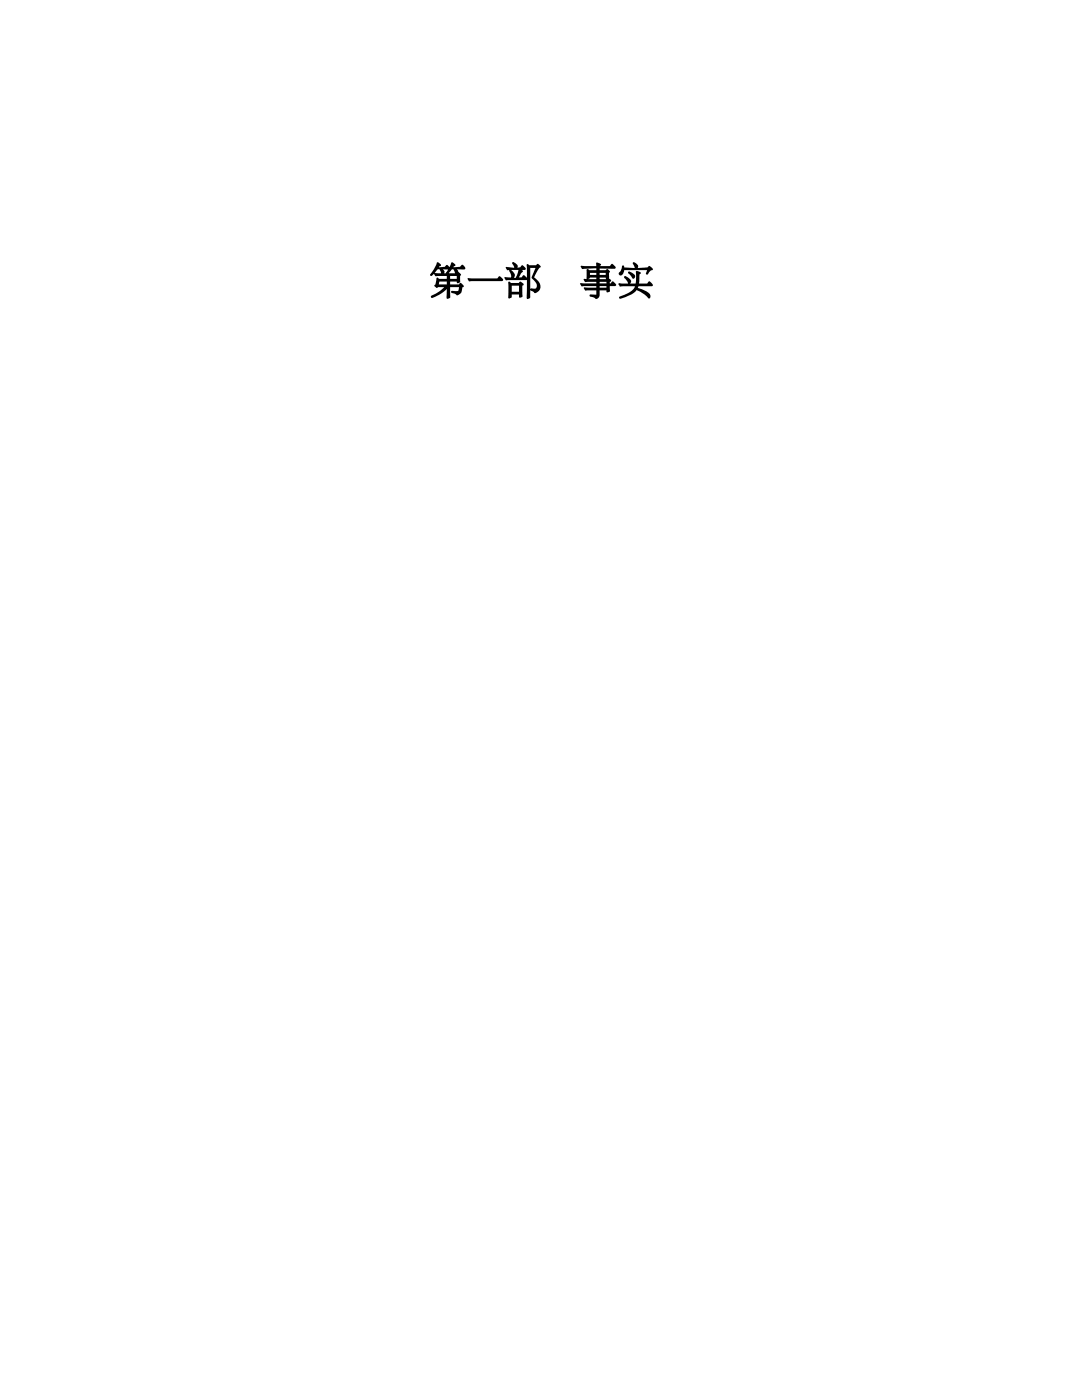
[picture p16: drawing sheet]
<svg xmlns="http://www.w3.org/2000/svg" width="216mm" height="279mm" viewBox="0 0 216 279" stroke-linecap="round" stroke-linejoin="round" font-family="sans-serif">
<path d="M87.2 52.4a.65 .65 0 0 1 .7 .7l-.5 .3 1.3-.1 .3-.3a.58 .58 0 0 1 .6 .7h-1.3a.48 .48 0 0 1 .4 .6 .48 .48 0 0 1-.6 .4l-.4-.9v-.1l-.4 .1-.7 .8a.59 .59 0 0 1-.7 .4l-.1-.2 .9-1.3zM90.1 52.4a.64 .64 0 0 1 .7 .7l-.5 .3 1.5-.1 .3-.4a.64 .64 0 0 1 .6 .8h-1.6a.47 .47 0 0 1 .3 .6 .47 .47 0 0 1-.6 .3l-.4-.8 .1-.1-.4 .1-.3 .4a.62 .62 0 0 1-.8 .5v-.2l.5-.9zM86.6 54.5l4.5 .1a.46 .46 0 0 1 .6-.2 .46 .46 0 0 1 .3 .5l-.2 .1-.1 1.4-.4 .1h-.1l-.1-.3h-1.3v.6h1.8l.3-.4 .6 .6v.2l-.3 .1v.3a1.24 1.24 0 0 1-1 1.4l-.4-.4-.6-.1-.2-.3a.74 .74 0 0 1 .9-.1 .53 .53 0 0 0 .6-.1 .53 .53 0 0 0 .1-.6l-1.8-.1v1.3a.7 .7 0 0 1-.4 1h-.2l-.1-.2 .1-1.7-1.1 .9-1.4 .7-.6 .1-.1-.2 .1-.2a6.9 6.9 0 0 0 2.5-1.7h-1.2a.38 .38 0 0 1-.6 0 .38 .38 0 0 1 .1-.6l.3-1.3 .4 .3h1.6v-.6h-1.7a.54 .54 0 0 1-.7 0 .54 .54 0 0 1-.2-.6zM87.7 56.2l-.1 .6h1.6v-.6zM89.8 55.1v.6h1.3v-.6zM93.4 55.5l5.8 .1 .4-.5a.92 .92 0 0 1 .7 .9l-6.1 .1a.54 .54 0 0 1-.6 0 .54 .54 0 0 1-.2-.6zM101 53.3l1.8 .2h-.2l-.4-.9v-.2a.82 .82 0 0 1 .9 .3 .82 .82 0 0 1 0 .9l-.1-.1 .8-.1 .4-.5a.89 .89 0 0 1 .6 .9l-3 .1a.54 .54 0 0 1-.6-.1 .54 .54 0 0 1-.2-.5zM101.7 53.8a.98 .98 0 0 1 .9 .6 .98 .98 0 0 1-.2 1.1h-.3l-.2-.8-.3-.7zM100.7 55.3l2.3 .2 .5-1.6a.53 .53 0 0 1 .8 .4l-.3 .3-.5 .8h.6l.3-.5a.92 .92 0 0 1 .7 .9l-3.6 .1a.54 .54 0 0 1-.6 0 .54 .54 0 0 1-.2-.6zM101.4 56.3l.3-.1 .3 .3h1.6v-.2a.64 .64 0 0 1 .8 .6l-.2 .2v2.1l-.5 .2-.1-.6h-1.5v.6l-.6 .2-.1-.3zM102.1 57v1.2h1.5v-1.2zM105.1 52.8l.2-.1 .3 .2h1.4a.51 .51 0 0 1 .6-.1 .51 .51 0 0 1 .3 .5 4.4 4.4 0 0 0-1.3 2.1l-.1-.1a1.9 1.9 0 0 1 1.1 2.6l-.4 .4a.79 .79 0 0 1-1-.2l-.4-.2 .1-.3h.2a.7 .7 0 0 0 1-.3 .7 .7 0 0 0-.2-.9l-.7-.8a1.12 1.12 0 0 1 .2-1.1l.6-1.1v.1h-1.2v5.8l-.1 .2-.5 .2-.1-.3zM115.9 53l3.1 .1v-.7l.9 .4-.2 .3h2l.4-.4a.92 .92 0 0 1 .7 .9h-3.2l.1 .3 1.2 .1a.46 .46 0 0 1 .5-.2 .46 .46 0 0 1 .3 .5l-.2 .1v1.1l-.4 .2-.2-.3h-1.2v.3l1.3 .1 .1-.3a.64 .64 0 0 1 .8 .6l-.2 .1v.4h.1l.4-.4a.89 .89 0 0 1 .7 .8l-1.2 .1v1.1l-.3 .1h-.4v-.4h-1.3v1a.64 .64 0 0 1-.4 .7 .64 .64 0 0 1-.8-.2l-.8-.3-.1-.1 .3-.2h1.1v-.9h-1.7a.54 .54 0 0 1-.6 0 .54 .54 0 0 1-.2-.5h2.5v-.3h-2.4a.54 .54 0 0 1-.6 0 .54 .54 0 0 1-.2-.6l3.2 .1v-.4h-1.7a.54 .54 0 0 1-.6 0 .54 .54 0 0 1-.2-.5h2.5v-.3h-1.3l-.1 .2-.5 .1-.1-1.8 .3-.2 .3 .2h1.4l.1-.4-2.4 .1a.54 .54 0 0 1-.6 0 .54 .54 0 0 1-.2-.6zM119.7 57.1v.3h1.3v-.3zM119.7 56.2v.4h1.3v-.4zM117.7 54.5v.4h1.3v-.4zM119.7 54.5v.4h1.2v-.4zM125.3 54.3a1.11 1.11 0 0 1 1.4 1l-.2 .3h-.3l-.9-1.1zM124.5 55.2l.3-.1 .5 .3a.74 .74 0 0 1 .5 1.1l-.4 .1-.9-1.2zM123.5 56.6h3.3l.1-2.4 .3-.1 .7 .3-.3 .4-.1 1.8h1.6l.5-.5 .6 .7 .1 .1-.3 .2h-2.6l-.1 .4 1.6 .6a.96 .96 0 0 1 .8 1.4l-.3 .1-1-1-1.4-.7a5.5 5.5 0 0 1-3.4 1.7v-.4a6.6 6.6 0 0 0 3-1.8l.1-.3h-2.5a.52 .52 0 0 1-.7-.5zM124.2 53h.3l.1 .4 2.2 .1h-.1l-.4-.8v-.3a.83 .83 0 0 1 .8 .3 .83 .83 0 0 1 .1 .9l-.1-.1 2.1-.1 .4-.3 .7 .7-.6 .3-.5 .7-.3-.2 .2-.7h-4.5a.76 .76 0 0 1-.2 .8 .76 .76 0 0 1-.8 .2 .49 .49 0 0 1 .2-.8z" fill="#000"/>
</svg>
